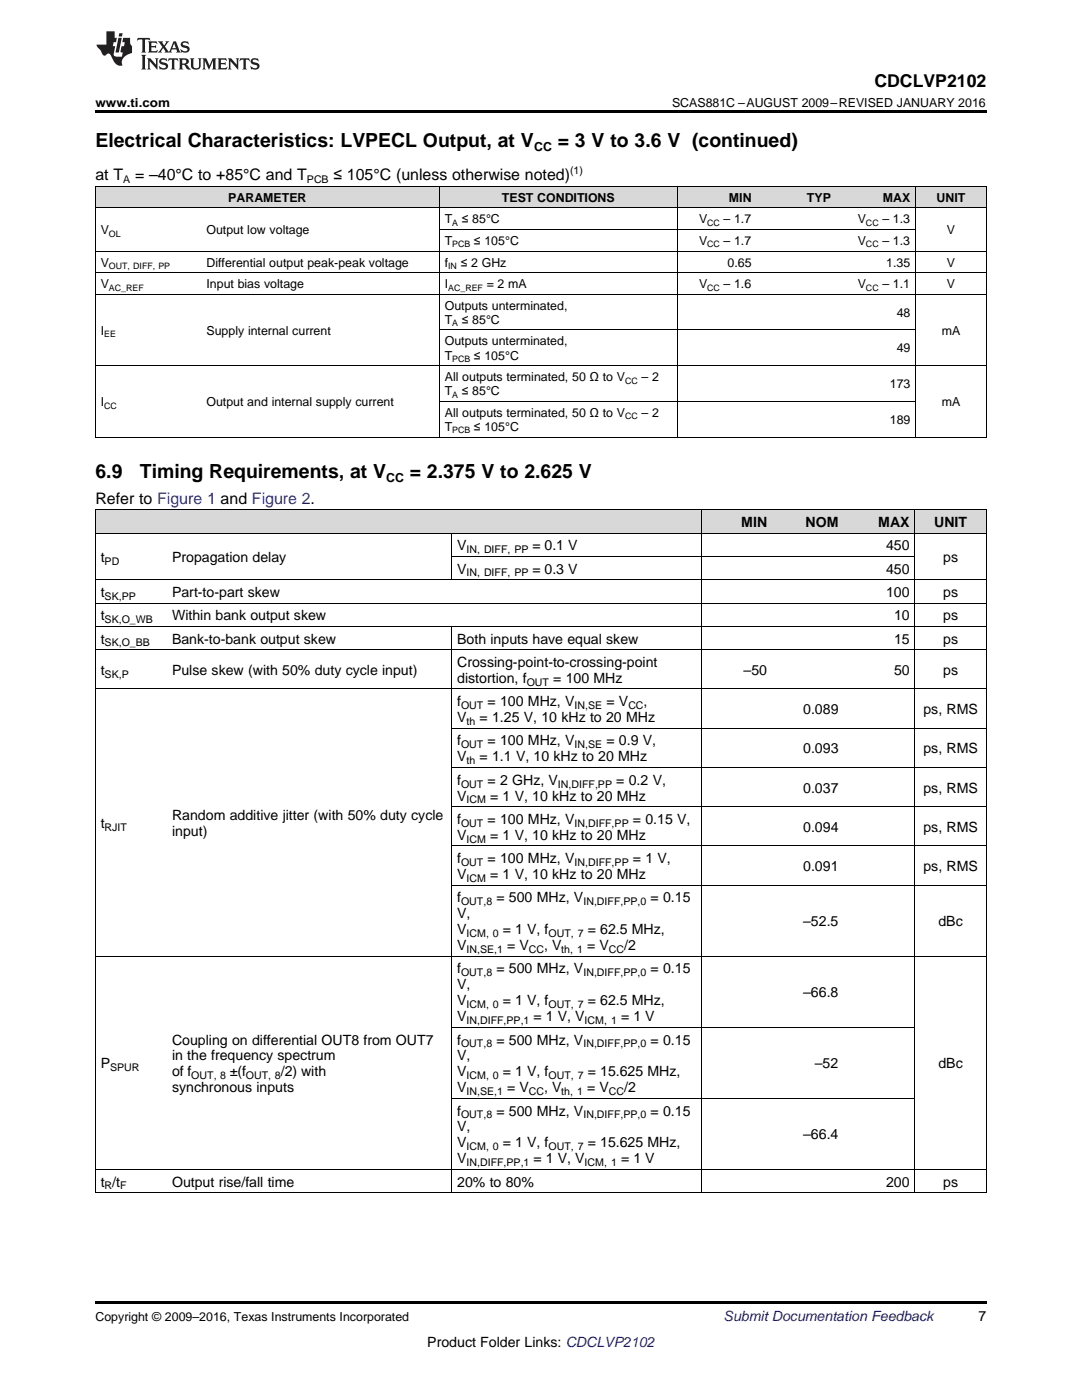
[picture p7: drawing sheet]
<svg xmlns="http://www.w3.org/2000/svg" width="216mm" height="279mm" viewBox="0 0 216 279" stroke-linecap="round" stroke-linejoin="round" font-family="sans-serif">
<defs><g id="words">
<g font-size="3.9">
<text x="19" y="29.3">Electrical Characteristics: LVPECL Output, at V</text>
<text x="111.3" y="29.3">= 3 V to 3.6 V (continued)</text>
<text x="19" y="95.4">6.9</text>
<text x="27.9" y="95.4">Timing Requirements, at V</text>
<text x="81.8" y="95.4">= 2.375 V to 2.625 V</text>
</g>
<text font-size="3.5" x="174.5" y="17.3">CDCLVP2102</text>
<g font-size="3.2">
<text x="19" y="36">at T</text>
<text x="27" y="36">= –40°C to +85°C and T</text>
<text x="66.5" y="36">≤ 105°C (unless otherwise noted)</text>
<text x="19" y="100.5">Refer to Figure 1 and Figure 2.</text>
</g>
<g font-size="2.8">
<text x="147.9" y="105.2">MIN</text>
<text x="160.7" y="105.2">NOM</text>
<text x="175.3" y="105.2">MAX</text>
<text x="186.4" y="105.2">UNIT</text>
<text x="20.1" y="112.1">t</text>
<text x="34.3" y="112.1">Propagation delay</text>
<text x="91.2" y="109.8">V</text>
<text x="106.2" y="109.8">= 0.1 V</text>
<text x="176.8" y="109.8">450</text>
<text x="188.2" y="112.1">ps</text>
<text x="20.1" y="119.1">t</text>
<text x="34.3" y="119.1">Part-to-part skew</text>
<text x="91.2" y="114.5">V</text>
<text x="106.2" y="114.5">= 0.3 V</text>
<text x="176.8" y="114.5">450</text>
<text x="176.8" y="119.1">100</text>
<text x="188.2" y="119.1">ps</text>
<text x="20.1" y="123.8">t</text>
<text x="34.3" y="123.8">Within bank output skew</text>
<text x="178.4" y="123.8">10</text>
<text x="188.2" y="123.8">ps</text>
<text x="20.1" y="128.4">t</text>
<text x="34.3" y="128.4">Bank-to-bank output skew</text>
<text x="91.2" y="128.4">Both inputs have equal skew</text>
<text x="178.4" y="128.4">15</text>
<text x="188.2" y="128.4">ps</text>
<text x="20.1" y="134.7">t</text>
<text x="34.3" y="134.7">Pulse skew (with 50% duty cycle input)</text>
<text x="91.2" y="133.1">Crossing-point-to-crossing-point</text>
<text x="91.2" y="136.3">distortion, f</text>
<text x="110.4" y="136.3">= 100 MHz</text>
<text x="148.4" y="134.7">–50</text>
<text x="178.4" y="134.7">50</text>
<text x="188.2" y="134.7">ps</text>
<text x="91.2" y="140.9">f</text>
<text x="97.3" y="140.9">= 100 MHz, V</text>
<text x="121" y="140.9">= V</text>
<text x="128.4" y="140.9">,</text>
<text x="160.3" y="142.5">0.089</text>
<text x="184.3" y="142.5">ps, RMS</text>
<text x="91.2" y="144.1">V</text>
<text x="91.2" y="148.8">f</text>
<text x="95.7" y="144.1">= 1.25 V, 10 kHz to 20 MHz</text>
<text x="97.3" y="148.8">= 100 MHz, V</text>
<text x="121" y="148.8">= 0.9 V,</text>
<text x="91.2" y="151.9">V</text>
<text x="95.7" y="151.9">= 1.1 V, 10 kHz to 20 MHz</text>
<text x="160.3" y="150.4">0.093</text>
<text x="184.3" y="150.4">ps, RMS</text>
<text x="91.2" y="156.6">f</text>
<text x="91.2" y="159.8">V</text>
<text x="97.3" y="156.6">= 2 GHz, V</text>
<text x="97.8" y="159.8">= 1 V, 10 kHz to 20 MHz</text>
<text x="123" y="156.6">= 0.2 V,</text>
<text x="160.3" y="158.2">0.037</text>
<text x="184.3" y="158.2">ps, RMS</text>
<text x="20.1" y="165.3">t</text>
<text x="34.3" y="163.7">Random additive jitter (with 50% duty cycle</text>
<text x="34.3" y="166.9">input)</text>
<text x="91.2" y="164.4">f</text>
<text x="91.2" y="167.6">V</text>
<text x="97.3" y="164.4">= 100 MHz, V</text>
<text x="97.8" y="167.6">= 1 V, 10 kHz to 20 MHz</text>
<text x="126.3" y="164.4">= 0.15 V,</text>
<text x="160.3" y="166">0.094</text>
<text x="184.3" y="166">ps, RMS</text>
<text x="91.2" y="172.3">f</text>
<text x="97.3" y="172.3">= 100 MHz, V</text>
<text x="126.3" y="172.3">= 1 V,</text>
<text x="160.3" y="173.8">0.091</text>
<text x="184.3" y="173.8">ps, RMS</text>
<text x="91.2" y="175.4">V</text>
<text x="97.8" y="175.4">= 1 V, 10 kHz to 20 MHz</text>
<text x="91.2" y="180.1">f</text>
<text x="91.2" y="183.3">V,</text>
<text x="99.1" y="180.1">= 500 MHz, V</text>
<text x="129.8" y="180.1">= 0.15</text>
<text x="160.3" y="184.9">–52.5</text>
<text x="187.3" y="184.9">dBc</text>
<text x="91.2" y="186.4">V</text>
<text x="91.2" y="189.6">V</text>
<text x="100.4" y="186.4">= 1 V, f</text>
<text x="101.2" y="189.6">= V</text>
<text x="108.6" y="189.6">, V</text>
<text x="117.2" y="189.6">= V</text>
<text x="117.3" y="186.4">= 62.5 MHz,</text>
<text x="124.6" y="189.6">/2</text>
<text x="91.2" y="194.3">f</text>
<text x="91.2" y="197.4">V,</text>
<text x="99.1" y="194.3">= 500 MHz, V</text>
<text x="129.8" y="194.3">= 0.15</text>
<text x="91.2" y="200.6">V</text>
<text x="91.2" y="203.8">V</text>
<text x="100.4" y="200.6">= 1 V, f</text>
<text x="106.5" y="203.8">= 1 V, V</text>
<text x="117.3" y="200.6">= 62.5 MHz,</text>
<text x="123.9" y="203.8">= 1 V</text>
<text x="160.3" y="199">–66.8</text>
<text x="34.3" y="208.5">Coupling on differential OUT8 from OUT7</text>
<text x="91.2" y="208.5">f</text>
<text x="99.1" y="208.5">= 500 MHz, V</text>
<text x="129.8" y="208.5">= 0.15</text>
<text x="20.1" y="213.2">P</text>
<text x="34.3" y="211.6">in the frequency spectrum</text>
<text x="34.3" y="214.8">of f</text>
<text x="45.9" y="214.8">±(f</text>
<text x="56" y="214.8">/2) with</text>
<text x="91.2" y="211.6">V,</text>
<text x="91.2" y="214.8">V</text>
<text x="100.4" y="214.8">= 1 V, f</text>
<text x="117.3" y="214.8">= 15.625 MHz,</text>
<text x="162.6" y="213.2">–52</text>
<text x="187.3" y="213.2">dBc</text>
<text x="34.3" y="218">synchronous inputs</text>
<text x="91.2" y="218">V</text>
<text x="101.2" y="218">= V</text>
<text x="108.6" y="218">, V</text>
<text x="117.2" y="218">= V</text>
<text x="124.6" y="218">/2</text>
<text x="91.2" y="222.6">f</text>
<text x="91.2" y="225.8">V,</text>
<text x="99.1" y="222.6">= 500 MHz, V</text>
<text x="129.8" y="222.6">= 0.15</text>
<text x="160.3" y="227.4">–66.4</text>
<text x="91.2" y="229">V</text>
<text x="91.2" y="232.2">V</text>
<text x="100.4" y="229">= 1 V, f</text>
<text x="106.5" y="232.2">= 1 V, V</text>
<text x="117.3" y="229">= 15.625 MHz,</text>
<text x="123.9" y="232.2">= 1 V</text>
<text x="20.1" y="236.8">t /t</text>
<text x="34.3" y="236.8">Output rise/fall time</text>
<text x="91.2" y="236.8">20% to 80%</text>
<text x="176.8" y="236.8">200</text>
<text x="188.2" y="236.8">ps</text>
<text x="195.3" y="263.6">7</text>
<text x="85.3" y="268.9">Product Folder Links: CDCLVP2102</text>
</g>
<text font-size="2.8" fill="#0000c8" x="144.4" y="263.6">Submit Documentation Feedback</text>
<g font-size="2.5">
<text x="19" y="21.4">www.ti.com</text>
<text x="134.1" y="21.4">SCAS881C –AUGUST 2009–REVISED JANUARY 2016</text>
<text x="106.6" y="30.1">CC</text>
<text x="45.5" y="40.3">PARAMETER</text>
<text x="100.2" y="40.3">TEST CONDITIONS</text>
<text x="145.5" y="40.3">MIN</text>
<text x="161" y="40.3">TYP</text>
<text x="176.2" y="40.3">MAX</text>
<text x="186.9" y="40.3">UNIT</text>
<text x="20.1" y="46.7">V</text>
<text x="41.2" y="46.7">Output low voltage</text>
<text x="88.8" y="44.6">T</text>
<text x="92.1" y="44.6">≤ 85°C</text>
<text x="139.5" y="44.6">V</text>
<text x="144.4" y="44.6">– 1.7</text>
<text x="171.2" y="44.6">V</text>
<text x="176.1" y="44.6">– 1.3</text>
<text x="188.9" y="46.7">V</text>
<text x="20.1" y="53.2">V</text>
<text x="41.2" y="53.2">Differential output peak-peak voltage</text>
<text x="88.8" y="48.9">T</text>
<text x="88.8" y="53.2">f</text>
<text x="91.9" y="53.2">≤ 2 GHz</text>
<text x="94.6" y="48.9">≤ 105°C</text>
<text x="139.5" y="48.9">V</text>
<text x="144.4" y="48.9">– 1.7</text>
<text x="145.2" y="53.2">0.65</text>
<text x="171.2" y="48.9">V</text>
<text x="176.1" y="48.9">– 1.3</text>
<text x="176.8" y="53.2">1.35</text>
<text x="188.9" y="53.2">V</text>
<text x="20.1" y="57.5">V</text>
<text x="41.2" y="57.5">Input bias voltage</text>
<text x="88.8" y="57.5">I</text>
<text x="97.1" y="57.5">= 2 mA</text>
<text x="139.5" y="57.5">V</text>
<text x="144.4" y="57.5">– 1.6</text>
<text x="171.2" y="57.5">V</text>
<text x="176.1" y="57.5">– 1.1</text>
<text x="188.9" y="57.5">V</text>
<text x="88.8" y="61.8">Outputs unterminated,</text>
<text x="88.8" y="64.6">T</text>
<text x="92.1" y="64.6">≤ 85°C</text>
<text x="178.9" y="63.2">48</text>
<text x="20.1" y="66.8">I</text>
<text x="41.2" y="66.8">Supply internal current</text>
<text x="88.8" y="68.9">Outputs unterminated,</text>
<text x="88.8" y="71.8">T</text>
<text x="94.6" y="71.8">≤ 105°C</text>
<text x="178.9" y="70.3">49</text>
<text x="187.9" y="66.8">mA</text>
<text x="88.8" y="76.1">All outputs terminated, 50 Ω to V</text>
<text x="128" y="76.1">– 2</text>
<text x="177.6" y="77.5">173</text>
<text x="20.1" y="81">I</text>
<text x="41.2" y="81">Output and internal supply current</text>
<text x="88.8" y="78.9">T</text>
<text x="88.8" y="83.2">All outputs terminated, 50 Ω to V</text>
<text x="92.1" y="78.9">≤ 85°C</text>
<text x="128" y="83.2">– 2</text>
<text x="187.9" y="81">mA</text>
<text x="88.8" y="86">T</text>
<text x="94.6" y="86">≤ 105°C</text>
<text x="177.6" y="84.6">189</text>
<text x="77" y="96.1">CC</text>
<text x="19" y="263.6">Copyright © 2009–2016, Texas Instruments Incorporated</text>
</g>
<g font-size="2.1">
<text x="113.7" y="34.7">(1)</text>
<text x="24.6" y="36.6">A</text>
<text x="61.2" y="36.6">PCB</text>
<text x="20.9" y="112.7">PD</text>
<text x="93.1" y="110.4">IN, DIFF, PP</text>
<text x="20.9" y="119.7">SK,PP</text>
<text x="93.1" y="115">IN, DIFF, PP</text>
<text x="20.9" y="124.4">SK,O_WB</text>
<text x="20.9" y="129">SK,O_BB</text>
<text x="20.9" y="135.3">SK,P</text>
<text x="105.1" y="136.8">OUT</text>
<text x="92" y="141.5">OUT</text>
<text x="114.7" y="141.5">IN,SE</text>
<text x="125.4" y="141.5">CC</text>
<text x="92" y="149.3">OUT</text>
<text x="93.1" y="144.7">th</text>
<text x="114.7" y="149.3">IN,SE</text>
<text x="93.1" y="152.5">th</text>
<text x="92" y="157.2">OUT</text>
<text x="93.1" y="160.3">ICM</text>
<text x="111.3" y="157.2">IN,DIFF,PP</text>
<text x="20.9" y="165.8">RJIT</text>
<text x="92" y="165">OUT</text>
<text x="114.7" y="165">IN,DIFF,PP</text>
<text x="92" y="172.8">OUT</text>
<text x="93.1" y="168.2">ICM</text>
<text x="114.7" y="172.8">IN,DIFF,PP</text>
<text x="93.1" y="176">ICM</text>
<text x="92" y="180.7">OUT,8</text>
<text x="116.4" y="180.7">IN,DIFF,PP,0</text>
<text x="93.1" y="187">ICM, 0</text>
<text x="93.1" y="190.2">IN,SE,1</text>
<text x="105.5" y="190.2">CC</text>
<text x="109.5" y="187">OUT, 7</text>
<text x="112" y="190.2">th, 1</text>
<text x="121.5" y="190.2">CC</text>
<text x="92" y="194.8">OUT,8</text>
<text x="116.4" y="194.8">IN,DIFF,PP,0</text>
<text x="93.1" y="201.2">ICM, 0</text>
<text x="109.5" y="201.2">OUT, 7</text>
<text x="92" y="209">OUT,8</text>
<text x="93.1" y="204.4">IN,DIFF,PP,1</text>
<text x="116.4" y="209">IN,DIFF,PP,0</text>
<text x="116.7" y="204.4">ICM, 1</text>
<text x="22" y="213.8">SPUR</text>
<text x="38.2" y="215.4">OUT, 8</text>
<text x="49.1" y="215.4">OUT, 8</text>
<text x="93.1" y="215.4">ICM, 0</text>
<text x="109.5" y="215.4">OUT, 7</text>
<text x="93.1" y="218.5">IN,SE,1</text>
<text x="105.5" y="218.5">CC</text>
<text x="112" y="218.5">th, 1</text>
<text x="121.5" y="218.5">CC</text>
<text x="92" y="223.2">OUT,8</text>
<text x="116.4" y="223.2">IN,DIFF,PP,0</text>
<text x="93.1" y="229.6">ICM, 0</text>
<text x="93.1" y="232.7">IN,DIFF,PP,1</text>
<text x="109.5" y="229.6">OUT, 7</text>
<text x="116.7" y="232.7">ICM, 1</text>
<text x="20.9" y="237.4">R</text>
<text x="24" y="237.4">F</text>
</g>
<g font-size="1.8">
<text x="21.7" y="47.2">OL</text>
<text x="90.2" y="45.1">A</text>
<text x="141.1" y="45.1">CC</text>
<text x="172.8" y="45.1">CC</text>
<text x="21.7" y="53.7">OUT, DIFF, PP</text>
<text x="89.4" y="53.7">IN</text>
<text x="90.2" y="49.4">PCB</text>
<text x="141.1" y="49.4">CC</text>
<text x="172.8" y="49.4">CC</text>
<text x="21.7" y="58">AC_REF</text>
<text x="89.4" y="58">AC_REF</text>
<text x="141.1" y="58">CC</text>
<text x="172.8" y="58">CC</text>
<text x="90.2" y="65.1">A</text>
<text x="20.8" y="67.3">EE</text>
<text x="90.2" y="72.2">PCB</text>
<text x="124.7" y="76.6">CC</text>
<text x="20.8" y="81.5">CC</text>
<text x="90.2" y="79.4">A</text>
<text x="124.7" y="83.7">CC</text>
<text x="90.2" y="86.5">PCB</text>
</g>
</g></defs>
<g fill="#d8d8d8">
<path d="M19 101.8h14.3v4.6h-14.3z"/>
<path d="M33.3 101.8h56.9v4.6h-56.9z"/>
<path d="M90.2 101.8h49.7v4.6h-49.7z"/>
<path d="M139.9 101.8h14.3v4.6h-14.3z"/>
<path d="M154.2 101.8h14.2v4.6h-14.2z"/>
<path d="M168.4 101.8h14.2v4.6h-14.2z"/>
<path d="M182.6 101.8h14.2v4.6h-14.2z"/>
<path d="M19 37.3h21.1v4.3h-21.1z"/>
<path d="M40.1 37.3h47.6v4.3h-47.6z"/>
<path d="M87.7 37.3h47.5v4.3h-47.5z"/>
<path d="M135.2 37.3h15.9v4.3h-15.9z"/>
<path d="M151.1 37.3h15.8v4.3h-15.8z"/>
<path d="M166.9 37.3h15.8v4.3h-15.8z"/>
<path d="M182.7 37.3h14.1v4.3h-14.1z"/>
</g>
<g fill="#000">
<path d="M19 22h177.8v.5h-177.8zM19 87.2l.2 .1zM87.6 87.2l.1 .1zM135.1 87.2l.1 .1zM151 87.2l.1 .1zM166.8 87.2l.1 .1zM182.6 87.2l.1 .1zM196.7 87.2l.1 .1zM19 238.1h.2zM90.1 238.1h.1zM139.8 238.1h.1zM154.1 238.1h.1z"/>
<path d="M168.3 238.1h.1zM182.5 238.1h.1zM196.7 238.1h.1zM19 259.7h177.8v.5h-177.8z"/>
</g>
<g fill="none" stroke="#000" stroke-width=".2">
<path d="M19 37.2h177.8M19.1 37.2v50.1M87.6 37.2v50.1M135.2 37.2v50.1M182.7 37.2v50.1M196.8 37.2v50.1M19 58.7h177.8M19 54.4h177.8M19 50.1h177.8M19 41.5h177.8M87.7 45.8h95M19 73h177.8"/>
<path d="M87.7 65.8h95M19 87.2h177.8M87.7 80.1h95M19 115.7h177.8M19 106.4h177.8M19 101.7h177.8M19.1 101.7v136.4M90.1 106.4v9.3M90.2 111h92.4M139.9 101.7v136.4M182.5 101.7v136.4M196.8 101.7v136.4"/>
<path d="M19 137.5h177.8M19 129.7h177.8M19 125h177.8M19 120.4h177.8M90.1 125v113.1M90.2 153.2h106.6M90.2 145.3h106.6M90.2 176.7h106.6M90.2 168.8h106.6M90.2 161h106.6M19 190.8h177.8M90.2 219.2h92.4"/>
<path d="M90.2 205h92.4M19 238h177.8M19 233.4h177.8"/>
</g>
<g fill="#231f20">
<path d="M27.5 7.6l-.1 .5 .4-.2h.6v.1v2.1l-.2 .4h1l-.3-.4v-2.1l.1-.1h.5l.5 .2-.2-.5zM29.5 8.3l.2 .3v1.5l-.2 .4h1.8l.2-.6a1.04 1.04 0 0 1-1.3 .2v-.7h.6l.3 .2v-.6l-.3 .2h-.6v-.6l.8-.1 .4 .3-.2-.5zM31.5 8.3l.9 1.1-.9 1.1h.8l-.2-.2 .5-.7 .4 .7-.2 .2h1.5l-.1-.2 .1-.4h.9l.1 .4-.2 .2h1l-.3-.3-.7-1.9h-.5l-.9 2-.8-1 .9-1h-.8l.1 .3-.3 .5-.4-.6 .2-.2zM34.7 8.6l.4 1h-.7zM36.3 8.4a.63 .63 0 0 0-.2 .7 .63 .63 0 0 0 .6 .4l.6 .2 .1 .2a.75 .75 0 0 1-.7 .4 .75 .75 0 0 1-.6-.5l.1 .7 .1-.1a1.11 1.11 0 0 0 1.5-.6 1.13 1.13 0 0 0-1.2-.8l-.1-.4a1.04 1.04 0 0 1 1.2 .2l-.2-.5-.1 .1-.5-.2zM28.2 10.9l.2 .4v2.2l-.2 .4h1l-.3-.4v-2.2l.3-.4zM29.3 11.6l.3 .4v1.5l-.3 .4h.8l-.2-.4v-1.3l1.5 1.7v-1.9l.2-.4h-.7l.2 .4v.9l-1.1-1.3zM32 11.8a.62 .62 0 0 0-.2 .7 .62 .62 0 0 0 .6 .4l.6 .1 .1 .3a.76 .76 0 0 1-.7 .3 .76 .76 0 0 1-.6-.4l.1 .7 .1-.1a1.11 1.11 0 0 0 1.5-.6 1.13 1.13 0 0 0-1.2-.8l-.1-.4a1.04 1.04 0 0 1 1.2 .2l-.2-.6-.1 .1-.5-.1zM33.7 11.6l-.2 .6a.61 .61 0 0 1 .8-.3v1.6l-.2 .4h.9l-.2-.4v-1.6a.63 .63 0 0 1 .8 .3l-.2-.6zM35.6 11.6l.3 .4v1.5l-.3 .4h1l-.2-.2v-.8l.5 .2a.76 .76 0 0 0 1.2 .7l-1-1a.58 .58 0 0 0 .6-.5 .58 .58 0 0 0-.5-.6zM36.4 11.9h.1a.45 .45 0 0 1 .5 .1 .45 .45 0 0 1 .1 .5l-.7 .2zM37.9 11.6l.2 .2a2.17 2.17 0 0 0 .3 1.9 .99 .99 0 0 0 1.6-.6v-1.1l.2-.4h-.7l.2 .2a1.92 1.92 0 0 1-.2 1.8 .6 .6 0 0 1-.9-.5v-1.1l.2-.4zM40.4 11.6l.2 .4v1.5l-.2 .4h.7l-.2-.4v-1.4l.8 1.8 .8-1.8v1.4l-.2 .4h.9l-.2-.4v-1.5l.2-.4h-.8l-.6 1.5-.6-1.5zM43.4 11.6l.2 .4v1.5l-.2 .4h1.8l.2-.6a1.04 1.04 0 0 1-1.3 .1v-.6h.5l.4 .2v-.6l-.4 .2h-.5v-.7h.8l.3 .3-.1-.6zM45.5 11.6l.2 .4v1.5l-.2 .4h.7l-.2-.4v-1.3l1.5 1.7v-1.9l.2-.4h-.7l.2 .4v.9l-1.1-1.3zM47.9 11.6l-.1 .6a.61 .61 0 0 1 .8-.3v1.6l-.3 .4h1l-.3-.4 .1-1.6a.63 .63 0 0 1 .7 .3l-.1-.6zM50.2 11.8a.62 .62 0 0 0-.2 .7 .62 .62 0 0 0 .6 .4l.6 .1 .2 .3a.76 .76 0 0 1-.8 .3 .76 .76 0 0 1-.6-.4l.1 .7 .2-.1a1.11 1.11 0 0 0 1.5-.6 1.13 1.13 0 0 0-1.3-.8l-.1-.4a1.04 1.04 0 0 1 1.2 .2l-.1-.6-.2 .1-.5-.1z"/>
<path d="M21.2 6.3v2.6h-1.9l.1 .4 .7 .9a.91 .91 0 0 0 1 .8 .56 .56 0 0 1 .5-.3 .56 .56 0 0 1 .5 .3l.4 .8a1.53 1.53 0 0 0 1.9 1.2 1.54 1.54 0 0 1 1-2.1l.9-.3v-1.4a1.52 1.52 0 0 1-.3-1.6h-1.4l-.2 .8h.5l-.2 .8h-.4l-.2 1v.2l.4 .1-.2 .8a1.93 1.93 0 0 1-1.6-.3l.3-1.8h-.5l.2-.8h.4l.2-.8h-.4v-1.3zM23.6 7.6l-.6 2.9h.7l.6-2.9zM23.8 6.6l-.1 .7h.6l.2-.7z"/>
</g>
<use href="#words"/>
</svg>
